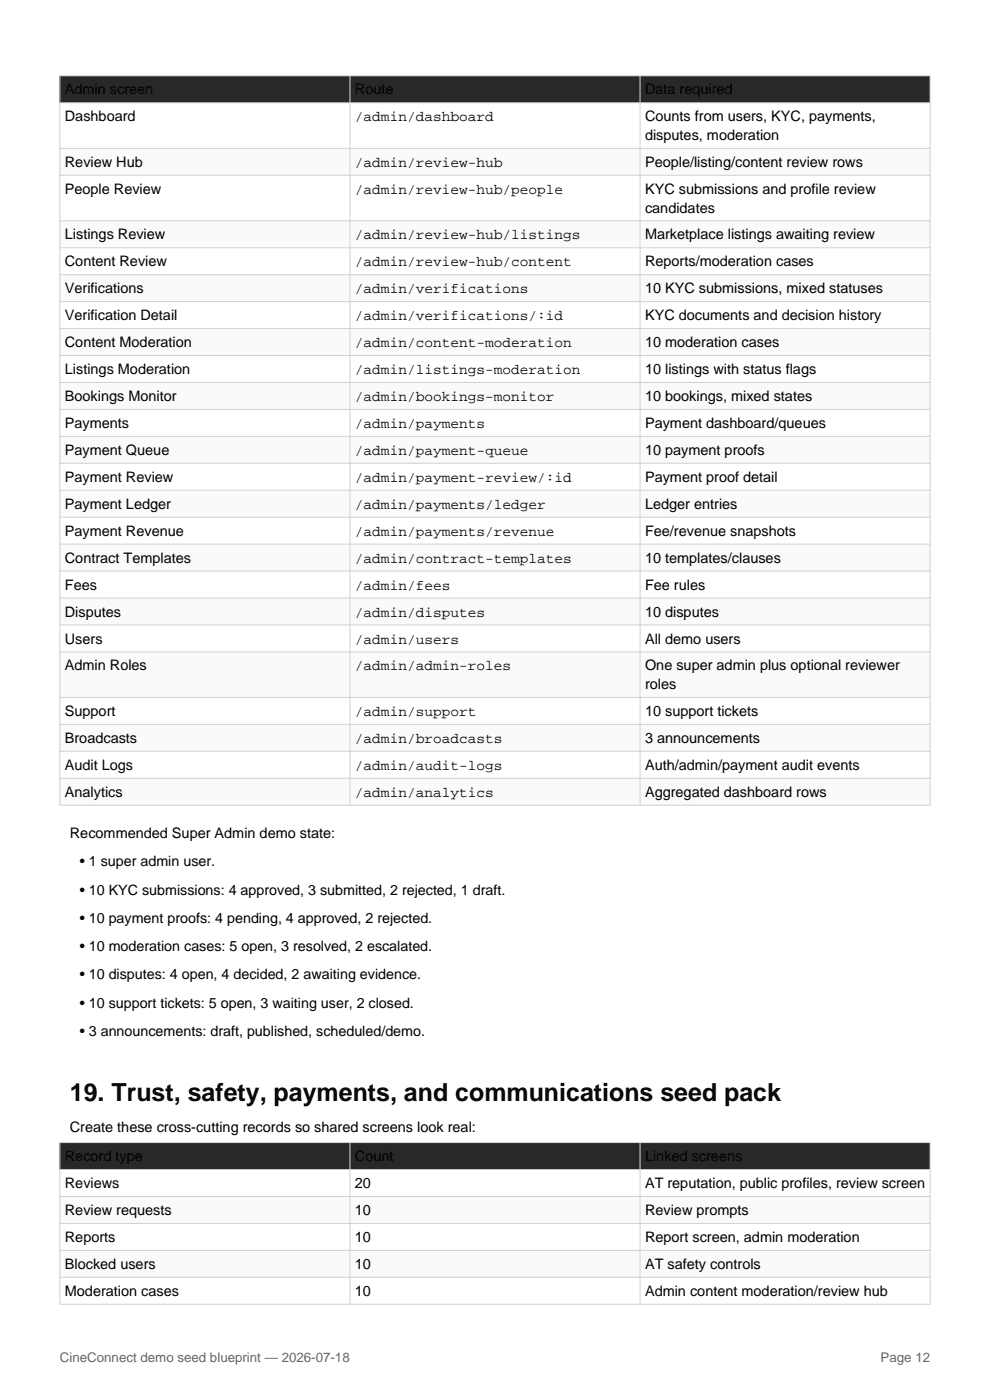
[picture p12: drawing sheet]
<svg xmlns="http://www.w3.org/2000/svg" width="210mm" height="297mm" viewBox="0 0 210 297" stroke-linecap="round" stroke-linejoin="round" font-family="sans-serif">
<defs><g id="words">
<text font-size="5.3" x="14.8" y="233.5">19. Trust, safety, payments, and communications seed pack</text>
<g font-size="3.1">
<text x="13.8" y="20">Admin screen</text>
<text x="75.3" y="20">Route</text>
<text x="136.8" y="20">Data required</text>
<text x="13.8" y="25.8">Dashboard</text>
<text x="75.3" y="25.8">/admin/dashboard</text>
<text x="136.8" y="25.8">Counts from users, KYC, payments,</text>
<text x="136.8" y="29.7">disputes, moderation</text>
<text x="13.8" y="35.4">Review Hub</text>
<text x="75.3" y="35.4">/admin/review-hub</text>
<text x="136.8" y="35.4">People/listing/content review rows</text>
<text x="13.8" y="41.1">People Review</text>
<text x="75.3" y="41.1">/admin/review-hub/people</text>
<text x="136.8" y="41.1">KYC submissions and profile review</text>
<text x="136.8" y="45.1">candidates</text>
<text x="13.8" y="50.8">Listings Review</text>
<text x="75.3" y="50.8">/admin/review-hub/listings</text>
<text x="136.8" y="50.8">Marketplace listings awaiting review</text>
<text x="13.8" y="56.5">Content Review</text>
<text x="75.3" y="56.5">/admin/review-hub/content</text>
<text x="136.8" y="56.5">Reports/moderation cases</text>
<text x="13.8" y="62.2">Verifications</text>
<text x="75.3" y="62.2">/admin/verifications</text>
<text x="136.8" y="62.2">10 KYC submissions, mixed statuses</text>
<text x="13.8" y="67.9">Verification Detail</text>
<text x="75.3" y="67.9">/admin/verifications/:id</text>
<text x="136.8" y="67.9">KYC documents and decision history</text>
<text x="13.8" y="73.7">Content Moderation</text>
<text x="75.3" y="73.7">/admin/content-moderation</text>
<text x="136.8" y="73.7">10 moderation cases</text>
<text x="13.8" y="79.4">Listings Moderation</text>
<text x="75.3" y="79.4">/admin/listings-moderation</text>
<text x="136.8" y="79.4">10 listings with status flags</text>
<text x="13.8" y="85.1">Bookings Monitor</text>
<text x="75.3" y="85.1">/admin/bookings-monitor</text>
<text x="136.8" y="85.1">10 bookings, mixed states</text>
<text x="13.8" y="90.8">Payments</text>
<text x="75.3" y="90.8">/admin/payments</text>
<text x="136.8" y="90.8">Payment dashboard/queues</text>
<text x="13.8" y="96.5">Payment Queue</text>
<text x="75.3" y="96.5">/admin/payment-queue</text>
<text x="136.8" y="96.5">10 payment proofs</text>
<text x="13.8" y="102.2">Payment Review</text>
<text x="13.8" y="107.9">Payment Ledger</text>
<text x="75.3" y="102.2">/admin/payment-review/:id</text>
<text x="75.3" y="107.9">/admin/payments/ledger</text>
<text x="136.8" y="102.2">Payment proof detail</text>
<text x="136.8" y="107.9">Ledger entries</text>
<text x="13.8" y="113.7">Payment Revenue</text>
<text x="75.3" y="113.7">/admin/payments/revenue</text>
<text x="136.8" y="113.7">Fee/revenue snapshots</text>
<text x="13.8" y="119.4">Contract Templates</text>
<text x="75.3" y="119.4">/admin/contract-templates</text>
<text x="136.8" y="119.4">10 templates/clauses</text>
<text x="13.8" y="125.1">Fees</text>
<text x="75.3" y="125.1">/admin/fees</text>
<text x="136.8" y="125.1">Fee rules</text>
<text x="13.8" y="130.8">Disputes</text>
<text x="75.3" y="130.8">/admin/disputes</text>
<text x="136.8" y="130.8">10 disputes</text>
<text x="13.8" y="136.5">Users</text>
<text x="75.3" y="136.5">/admin/users</text>
<text x="136.8" y="136.5">All demo users</text>
<text x="13.8" y="142.2">Admin Roles</text>
<text x="75.3" y="142.2">/admin/admin-roles</text>
<text x="136.8" y="142.2">One super admin plus optional reviewer</text>
<text x="136.8" y="146.2">roles</text>
<text x="13.8" y="151.9">Support</text>
<text x="75.3" y="151.9">/admin/support</text>
<text x="136.8" y="151.9">10 support tickets</text>
<text x="13.8" y="157.6">Broadcasts</text>
<text x="75.3" y="157.6">/admin/broadcasts</text>
<text x="136.8" y="157.6">3 announcements</text>
<text x="13.8" y="163.3">Audit Logs</text>
<text x="75.3" y="163.3">/admin/audit-logs</text>
<text x="136.8" y="163.3">Auth/admin/payment audit events</text>
<text x="13.8" y="169.1">Analytics</text>
<text x="75.3" y="169.1">/admin/analytics</text>
<text x="136.8" y="169.1">Aggregated dashboard rows</text>
<text x="14.8" y="177.8">Recommended Super Admin demo state:</text>
<text x="14.8" y="240.1">Create these cross-cutting records so shared screens look real:</text>
<text x="13.8" y="246.3">Record type</text>
<text x="75.3" y="246.3">Count</text>
<text x="136.8" y="246.3">Linked screens</text>
<text x="13.8" y="252.1">Reviews</text>
<text x="13.8" y="257.8">Review requests</text>
<text x="75.3" y="252.1">20</text>
<text x="75.3" y="257.8">10</text>
<text x="136.8" y="252.1">AT reputation, public profiles, review screen</text>
<text x="136.8" y="257.8">Review prompts</text>
<text x="13.8" y="263.5">Reports</text>
<text x="75.3" y="263.5">10</text>
<text x="136.8" y="263.5">Report screen, admin moderation</text>
<text x="13.8" y="269.2">Blocked users</text>
<text x="75.3" y="269.2">10</text>
<text x="136.8" y="269.2">AT safety controls</text>
<text x="13.8" y="274.9">Moderation cases</text>
<text x="75.3" y="274.9">10</text>
<text x="136.8" y="274.9">Admin content moderation/review hub</text>
</g>
<g font-size="3">
<text x="16.9" y="183.8">• 1 super admin user.</text>
<text x="16.9" y="189.8">• 10 KYC submissions: 4 approved, 3 submitted, 2 rejected, 1 draft.</text>
<text x="16.9" y="195.8">• 10 payment proofs: 4 pending, 4 approved, 2 rejected.</text>
<text x="16.9" y="201.8">• 10 moderation cases: 5 open, 3 resolved, 2 escalated.</text>
<text x="16.9" y="207.8">• 10 disputes: 4 open, 4 decided, 2 awaiting evidence.</text>
<text x="16.9" y="213.8">• 10 support tickets: 5 open, 3 waiting user, 2 closed.</text>
<text x="16.9" y="219.8">• 3 announcements: draft, published, scheduled/demo.</text>
</g>
<g font-size="2.8" fill="#666">
<text x="12.7" y="288.9">CineConnect demo seed blueprint — 2026-07-18</text>
<text x="186.8" y="288.9">Page 12</text>
</g>
</g></defs>
<path d="M12.7 16.1h184.6v5.7h-184.6z" fill-rule="evenodd" fill="#1f2937"/>
<path d="M12.7 21.8h184.6v9.7h-184.6z" fill-rule="evenodd" fill="#fff"/>
<path d="M12.7 31.5h184.6v5.7h-184.6z" fill-rule="evenodd" fill="#f8fafc"/>
<path d="M12.7 37.2h184.6v9.6h-184.6z" fill-rule="evenodd" fill="#fff"/>
<path d="M12.7 46.8h184.6v5.8h-184.6z" fill-rule="evenodd" fill="#f8fafc"/>
<path d="M12.7 52.6h184.6v5.7h-184.6z" fill-rule="evenodd" fill="#fff"/>
<path d="M12.7 58.3h184.6v5.7h-184.6z" fill-rule="evenodd" fill="#f8fafc"/>
<path d="M12.7 64h184.6v5.7h-184.6z" fill-rule="evenodd" fill="#fff"/>
<path d="M12.7 69.7h184.6v5.7h-184.6z" fill-rule="evenodd" fill="#f8fafc"/>
<path d="M12.7 75.4h184.6v5.7h-184.6z" fill-rule="evenodd" fill="#fff"/>
<path d="M12.7 81.1h184.6v5.8h-184.6z" fill-rule="evenodd" fill="#f8fafc"/>
<path d="M12.7 86.9h184.6v5.7h-184.6z" fill-rule="evenodd" fill="#fff"/>
<path d="M12.7 92.6h184.6v5.7h-184.6z" fill-rule="evenodd" fill="#f8fafc"/>
<path d="M12.7 98.3h184.6v5.7h-184.6z" fill-rule="evenodd" fill="#fff"/>
<path d="M12.7 104h184.6v5.7h-184.6z" fill-rule="evenodd" fill="#f8fafc"/>
<path d="M12.7 109.7h184.6v5.7h-184.6z" fill-rule="evenodd" fill="#fff"/>
<path d="M12.7 115.4h184.6v5.7h-184.6z" fill-rule="evenodd" fill="#f8fafc"/>
<path d="M12.7 121.1h184.6v5.8h-184.6z" fill-rule="evenodd" fill="#fff"/>
<path d="M12.7 126.9h184.6v5.7h-184.6z" fill-rule="evenodd" fill="#f8fafc"/>
<path d="M12.7 132.6h184.6v5.7h-184.6z" fill-rule="evenodd" fill="#fff"/>
<path d="M12.7 138.3h184.6v9.7h-184.6z" fill-rule="evenodd" fill="#f8fafc"/>
<path d="M12.7 148h184.6v5.7h-184.6z" fill-rule="evenodd" fill="#fff"/>
<path d="M12.7 153.7h184.6v5.7h-184.6z" fill-rule="evenodd" fill="#f8fafc"/>
<path d="M12.7 159.4h184.6v5.7h-184.6z" fill-rule="evenodd" fill="#fff"/>
<path d="M12.7 165.1h184.6v5.7h-184.6z" fill-rule="evenodd" fill="#f8fafc"/>
<g fill="none" stroke="#d0d0d0" stroke-width=".21">
<path d="M12.7 16.1h184.6v154.7h-184.6zM74.2 16.1v154.7M135.8 16.1v154.7M12.7 21.8h184.6M12.7 31.5h184.6M12.7 37.2h184.6M12.7 46.8h184.6M12.7 52.6h184.6M12.7 58.3h184.6M12.7 64h184.6M12.7 69.7h184.6M12.7 75.4h184.6"/>
<path d="M12.7 81.1h184.6M12.7 86.9h184.6M12.7 92.6h184.6M12.7 98.3h184.6M12.7 104h184.6M12.7 109.7h184.6M12.7 115.4h184.6M12.7 121.1h184.6M12.7 126.9h184.6M12.7 132.6h184.6M12.7 138.3h184.6M12.7 148h184.6"/>
<path d="M12.7 153.7h184.6M12.7 159.4h184.6M12.7 165.1h184.6"/>
</g>
<path d="M12.7 242.4h184.6v5.7h-184.6z" fill-rule="evenodd" fill="#1f2937"/>
<path d="M12.7 248.1h184.6v5.7h-184.6z" fill-rule="evenodd" fill="#fff"/>
<path d="M12.7 253.8h184.6v5.7h-184.6z" fill-rule="evenodd" fill="#f8fafc"/>
<path d="M12.7 259.5h184.6v5.8h-184.6z" fill-rule="evenodd" fill="#fff"/>
<path d="M12.7 265.3h184.6v5.7h-184.6z" fill-rule="evenodd" fill="#f8fafc"/>
<path d="M12.7 271h184.6v5.7h-184.6z" fill-rule="evenodd" fill="#fff"/>
<path d="M12.7 242.4h184.6v34.3h-184.6zM12.7 248.1h184.6M12.7 253.8h184.6M12.7 259.5h184.6M74.2 242.4v34.3M135.8 242.4v34.3M12.7 265.3h184.6M12.7 271h184.6" fill="none" stroke="#d0d0d0" stroke-width=".21"/>
<use href="#words"/>
</svg>
